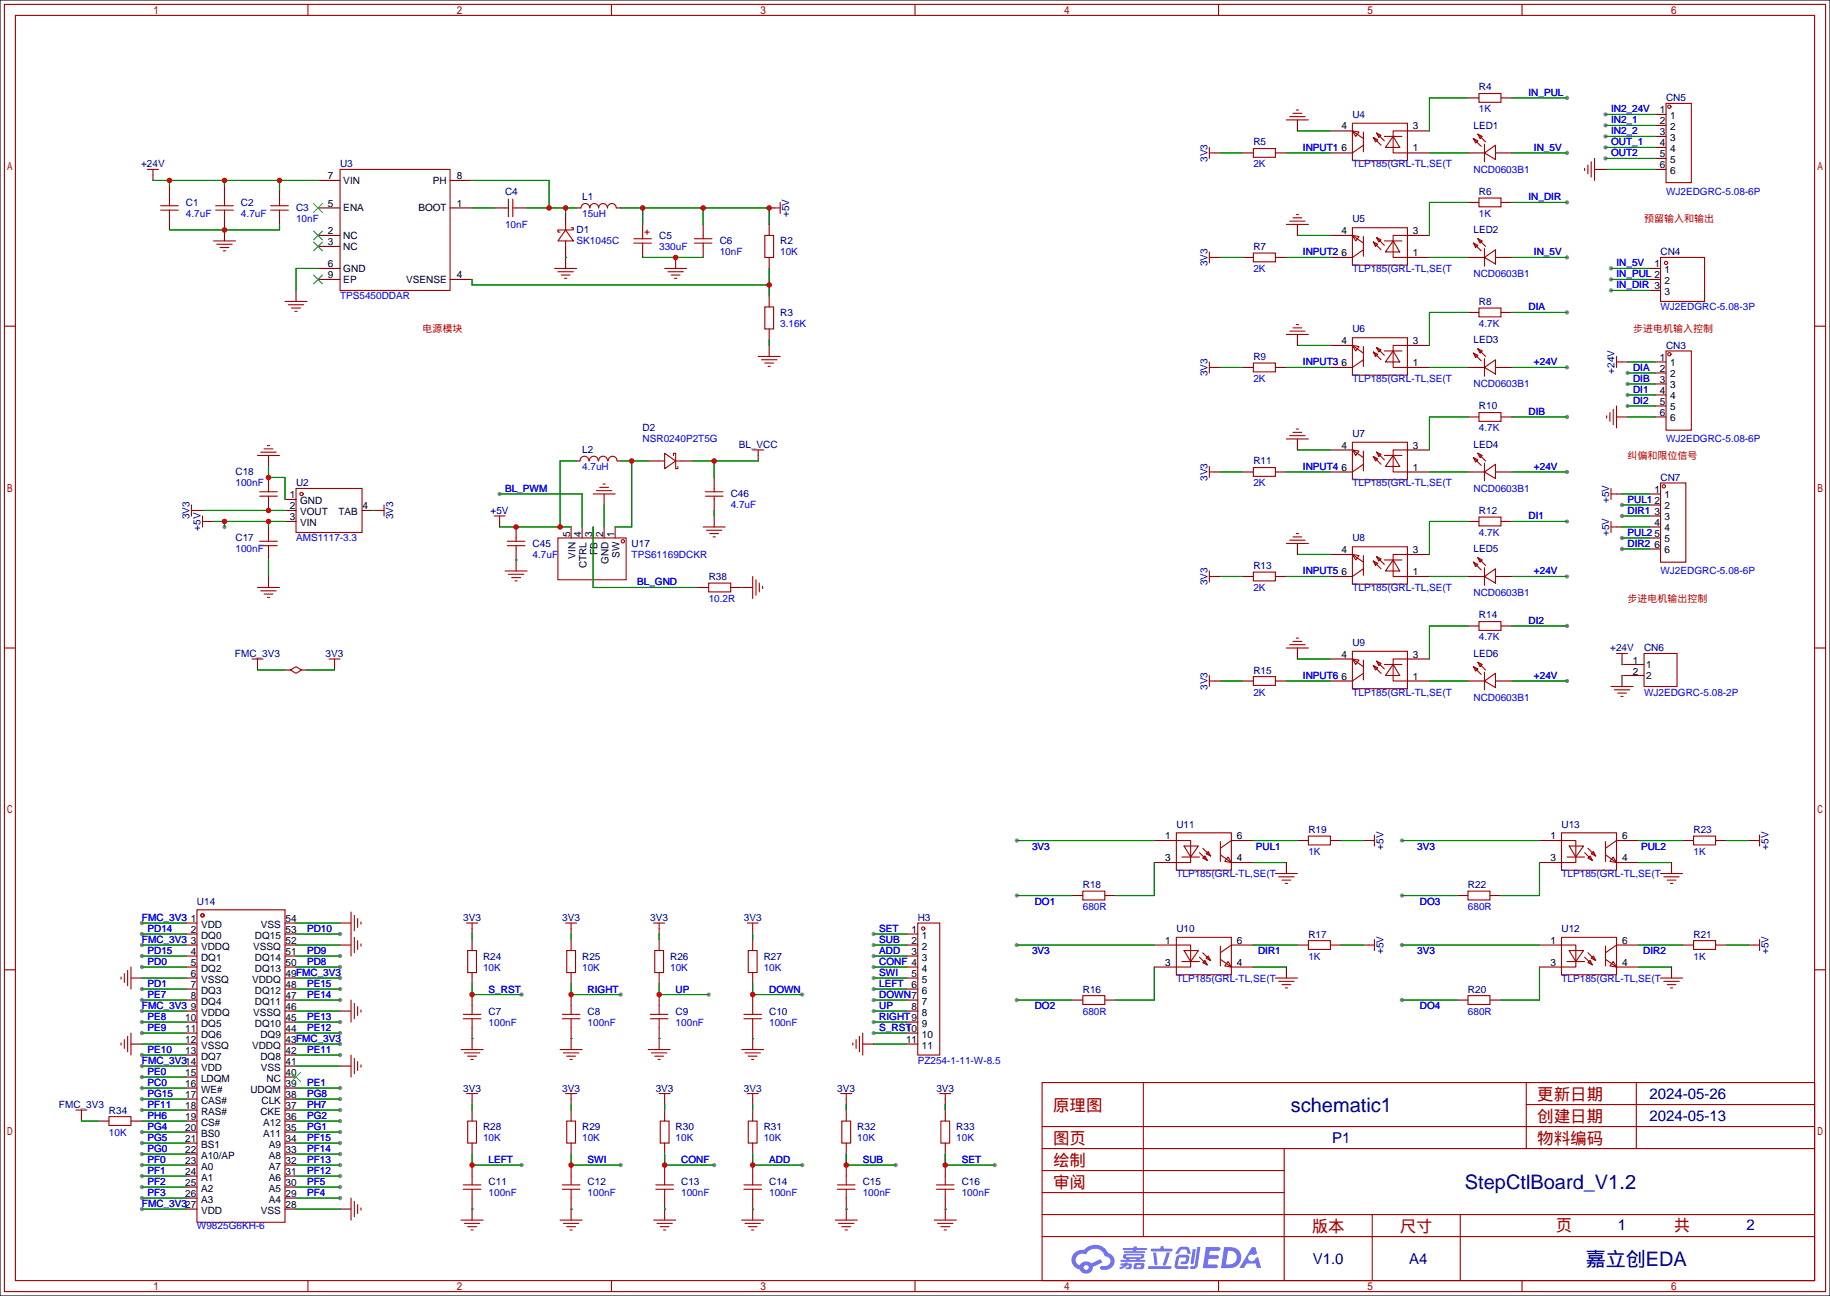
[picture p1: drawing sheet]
<svg xmlns="http://www.w3.org/2000/svg" width="422mm" height="299mm" viewBox="0 0 422 299" stroke-linecap="round" stroke-linejoin="round" font-family="sans-serif">
<defs><g id="words">
<g font-size="4.6" fill="#000080">
<text x="297.9" y="256.6">schematic1</text>
<text x="338.1" y="274.4">StepCtlBoard_V1.2</text>
<text x="366" y="292.2">嘉立创EDA</text>
</g>
<g font-size="3.8" fill="#a00000">
<text x="243.1" y="256.5">原理图</text>
<text x="354.8" y="254">更新日期</text>
<text x="354.8" y="259.1">创建日期</text>
<text x="243.1" y="269.2">绘制</text>
<text x="243.1" y="264.2">图页</text>
<text x="354.8" y="264.2">物料编码</text>
<text x="243.1" y="274.3">审阅</text>
<text x="302.8" y="284.5">版本</text>
<text x="323.1" y="284.5">尺寸</text>
<text x="359.2" y="284.2">页</text>
<text x="386.3" y="284.2">共</text>
</g>
<g font-size="3.5" fill="#000080">
<text x="380.7" y="253.7">2024-05-26</text>
<text x="307.5" y="263.8">P1</text>
<text x="380.7" y="258.8">2024-05-13</text>
<text x="373.4" y="283.9">1</text>
<text x="403.2" y="283.9">2</text>
<text x="303" y="291.8">V1.0</text>
<text x="325.3" y="291.8">A4</text>
</g>
<g font-size="2.3" fill="#000080">
<text x="341.4" y="20.9">R4</text>
<text x="384.6" y="23.4">CN5</text>
<text x="312.2" y="27.2">U4</text>
<text x="340.1" y="29.8">LED1</text>
<text x="289.3" y="33.6">R5</text>
<text x="32.6" y="38.7">+24V</text>
<text x="78.5" y="38.7">U3</text>
<text x="278.7" y="37.4" transform="rotate(-90 278.7 37.4)">3V3</text>
<text x="42.9" y="47.5">C1</text>
<text x="55.6" y="47.5">C2</text>
<text x="116.6" y="45">C4</text>
<text x="134.4" y="46.3">L1</text>
<text x="341.4" y="45">R6</text>
<text x="68.3" y="48.8">C3</text>
<text x="133.1" y="53.9">D1</text>
<text x="182.2" y="50.1" transform="rotate(-90 182.2 50.1)">+5V</text>
<text x="312.2" y="51.4">U5</text>
<text x="340.1" y="53.9">LED2</text>
<text x="152.1" y="55.2">C5</text>
<text x="166.1" y="56.4">C6</text>
<text x="180.1" y="56.4">R2</text>
<text x="289.3" y="57.7">R7</text>
<text x="383.3" y="59">CN4</text>
<text x="278.7" y="61.5" transform="rotate(-90 278.7 61.5)">3V3</text>
<text x="341.4" y="70.4">R8</text>
<text x="180.1" y="72.9">R3</text>
<text x="312.2" y="76.8">U6</text>
<text x="289.3" y="83.1">R9</text>
<text x="340.1" y="79.3">LED3</text>
<text x="384.6" y="80.6">CN3</text>
<text x="278.7" y="86.9" transform="rotate(-90 278.7 86.9)">3V3</text>
<text x="372.7" y="86.3" transform="rotate(-90 372.7 86.3)">+24V</text>
<text x="341.4" y="94.5">R10</text>
<text x="148.3" y="99.6">D2</text>
<text x="312.2" y="100.9">U7</text>
<text x="134.4" y="104.7">L2</text>
<text x="170.5" y="103.4">BL_VCC</text>
<text x="289.3" y="107.2">R11</text>
<text x="340.1" y="103.4">LED4</text>
<text x="54.4" y="109.8">C18</text>
<text x="68.3" y="112.3">U2</text>
<text x="278.7" y="111" transform="rotate(-90 278.7 111)">3V3</text>
<text x="383.3" y="111">CN7</text>
<text x="43.7" y="119.9" transform="rotate(-90 43.7 119.9)">3V3</text>
<text x="90.7" y="119.9" transform="rotate(-90 90.7 119.9)">3V3</text>
<text x="113.2" y="118.7">+5V</text>
<text x="168.7" y="114.9">C46</text>
<text x="341.4" y="118.7">R12</text>
<text x="371.4" y="116.1" transform="rotate(-90 371.4 116.1)">+5V</text>
<text x="46.3" y="122.5" transform="rotate(-90 46.3 122.5)">+5V</text>
<text x="54.4" y="125">C17</text>
<text x="312.2" y="125">U8</text>
<text x="371.4" y="123.8" transform="rotate(-90 371.4 123.8)">+5V</text>
<text x="122.9" y="126.3">C45</text>
<text x="145.8" y="126.3">U17</text>
<text x="289.3" y="131.4">R13</text>
<text x="340.1" y="127.6">LED5</text>
<text x="163.6" y="133.9">R38</text>
<text x="278.7" y="135.1" transform="rotate(-90 278.7 135.1)">3V3</text>
<text x="341.4" y="142.8">R14</text>
<text x="312.2" y="149.1">U9</text>
<text x="54.2" y="151.7">FMC_3V3</text>
<text x="75.2" y="151.7">3V3</text>
<text x="289.3" y="155.5">R15</text>
<text x="340.1" y="151.7">LED6</text>
<text x="371.7" y="150.4">+24V</text>
<text x="379.5" y="150.4">CN6</text>
<text x="278.7" y="159.3" transform="rotate(-90 278.7 159.3)">3V3</text>
<text x="271.5" y="191.1">U11</text>
<text x="360.4" y="191.1">U13</text>
<text x="302" y="192.3">R19</text>
<text x="319.3" y="196.1" transform="rotate(-90 319.3 196.1)">+5V</text>
<text x="390.9" y="192.3">R23</text>
<text x="408.2" y="196.1" transform="rotate(-90 408.2 196.1)">+5V</text>
<text x="45.5" y="208.8">U14</text>
<text x="249.9" y="205">R18</text>
<text x="338.8" y="205">R22</text>
<text x="106.9" y="212.6">3V3</text>
<text x="129.8" y="212.6">3V3</text>
<text x="150.1" y="212.6">3V3</text>
<text x="171.7" y="212.6">3V3</text>
<text x="211.8" y="212.6">H3</text>
<text x="271.5" y="215.2">U10</text>
<text x="360.4" y="215.2">U12</text>
<text x="111.5" y="221.5">R24</text>
<text x="134.4" y="221.5">R25</text>
<text x="154.7" y="221.5">R26</text>
<text x="176.3" y="221.5">R27</text>
<text x="302" y="216.5">R17</text>
<text x="319.3" y="220.3" transform="rotate(-90 319.3 220.3)">+5V</text>
<text x="390.9" y="216.5">R21</text>
<text x="408.2" y="220.3" transform="rotate(-90 408.2 220.3)">+5V</text>
<text x="249.9" y="229.2">R16</text>
<text x="338.8" y="229.2">R20</text>
<text x="112.8" y="234.2">C7</text>
<text x="135.6" y="234.2">C8</text>
<text x="156" y="234.2">C9</text>
<text x="177.5" y="234.2">C10</text>
<text x="13.6" y="255.8">FMC_3V3</text>
<text x="25.1" y="257.1">R34</text>
<text x="106.9" y="252">3V3</text>
<text x="129.8" y="252">3V3</text>
<text x="151.4" y="252">3V3</text>
<text x="171.7" y="252">3V3</text>
<text x="193.3" y="252">3V3</text>
<text x="216.1" y="252">3V3</text>
<text x="111.5" y="260.9">R28</text>
<text x="134.4" y="260.9">R29</text>
<text x="156" y="260.9">R30</text>
<text x="176.3" y="260.9">R31</text>
<text x="197.9" y="260.9">R32</text>
<text x="220.7" y="260.9">R33</text>
<text x="112.8" y="273.6">C11</text>
<text x="135.6" y="273.6">C12</text>
<text x="157.2" y="273.6">C13</text>
<text x="177.5" y="273.6">C14</text>
<text x="199.1" y="273.6">C15</text>
<text x="222" y="273.6">C16</text>
</g>
<g font-size="2.3" fill="#00f">
<text x="352.8" y="22.1">IN_PUL</text>
<text x="341.4" y="26">1K</text>
<text x="371.9" y="26">IN2_24V</text>
<text x="371.9" y="28.5">IN2_1</text>
<text x="300.7" y="34.8">INPUT1</text>
<text x="354.1" y="34.8">IN_5V</text>
<text x="371.9" y="31">IN2_2</text>
<text x="371.9" y="33.6">OUT_1</text>
<text x="289.3" y="38.7">2K</text>
<text x="312.2" y="38.7">TLP185(GRL-TL,SE(T</text>
<text x="340.1" y="39.9">NCD0603B1</text>
<text x="371.9" y="36.1">OUT2</text>
<text x="352.8" y="46.3">IN_DIR</text>
<text x="384.6" y="45">WJ2EDGRC-5.08-6P</text>
<text x="42.9" y="50.1">4.7uF</text>
<text x="55.6" y="50.1">4.7uF</text>
<text x="68.3" y="51.4">10nF</text>
<text x="116.6" y="52.6">10nF</text>
<text x="134.4" y="50.1">15uH</text>
<text x="341.4" y="50.1">1K</text>
<text x="133.1" y="56.4">SK1045C</text>
<text x="152.1" y="57.7">330uF</text>
<text x="166.1" y="59">10nF</text>
<text x="180.1" y="59">10K</text>
<text x="300.7" y="59">INPUT2</text>
<text x="354.1" y="59">IN_5V</text>
<text x="289.3" y="62.8">2K</text>
<text x="312.2" y="62.8">TLP185(GRL-TL,SE(T</text>
<text x="340.1" y="64.1">NCD0603B1</text>
<text x="373.1" y="61.5">IN_5V</text>
<text x="373.1" y="64.1">IN_PUL 2</text>
<text x="78.5" y="69.1">TPS5450DDAR</text>
<text x="352.8" y="71.7">DIA</text>
<text x="373.1" y="66.6">IN_DIR 3</text>
<text x="383.3" y="71.7">WJ2EDGRC-5.08-3P</text>
<text x="180.1" y="75.5">3.16K</text>
<text x="341.4" y="75.5">4.7K</text>
<text x="289.3" y="88.2">2K</text>
<text x="300.7" y="84.4">INPUT3</text>
<text x="312.2" y="88.2">TLP185(GRL-TL,SE(T</text>
<text x="340.1" y="89.5">NCD0603B1</text>
<text x="354.1" y="84.4">+24V</text>
<text x="376.9" y="85.6">DIA</text>
<text x="376.9" y="88.2">DIB</text>
<text x="352.8" y="95.8">DIB</text>
<text x="376.9" y="90.7">DI1</text>
<text x="376.9" y="93.3">DI2</text>
<text x="341.4" y="99.6">4.7K</text>
<text x="148.3" y="102.2">NSR0240P2T5G</text>
<text x="384.6" y="102.2">WJ2EDGRC-5.08-6P</text>
<text x="54.4" y="112.3">100nF</text>
<text x="116.6" y="113.6">BL_PWM</text>
<text x="134.4" y="108.5">4.7uH</text>
<text x="289.3" y="112.3">2K</text>
<text x="300.7" y="108.5">INPUT4</text>
<text x="312.2" y="112.3">TLP185(GRL-TL,SE(T</text>
<text x="340.1" y="113.6">NCD0603B1</text>
<text x="354.1" y="108.5">+24V</text>
<text x="168.7" y="117.4">4.7uF</text>
<text x="352.8" y="119.9">DI1</text>
<text x="375.7" y="116.1">PUL1</text>
<text x="375.7" y="118.7">DIR1</text>
<text x="68.3" y="125">AMS1117-3.3</text>
<text x="341.4" y="123.7">4.7K</text>
<text x="375.7" y="123.7">PUL2</text>
<text x="54.4" y="127.6">100nF</text>
<text x="122.9" y="128.8">4.7uF</text>
<text x="145.8" y="128.8">TPS61169DCKR</text>
<text x="375.7" y="126.3">DIR2</text>
<text x="147.1" y="135.2">BL_GND</text>
<text x="289.3" y="136.4">2K</text>
<text x="300.7" y="132.6">INPUT5</text>
<text x="312.2" y="136.4">TLP185(GRL-TL,SE(T</text>
<text x="340.1" y="137.7">NCD0603B1</text>
<text x="354.1" y="132.6">+24V</text>
<text x="383.3" y="132.6">WJ2EDGRC-5.08-6P</text>
<text x="163.6" y="139">10.2R</text>
<text x="341.4" y="147.9">4.7K</text>
<text x="352.8" y="144.1">DI2</text>
<text x="289.3" y="160.6">2K</text>
<text x="300.7" y="156.8">INPUT6</text>
<text x="312.2" y="160.6">TLP185(GRL-TL,SE(T</text>
<text x="340.1" y="161.8">NCD0603B1</text>
<text x="354.1" y="156.8">+24V</text>
<text x="379.5" y="160.6">WJ2EDGRC-5.08-2P</text>
<text x="238.2" y="196.1">3V3</text>
<text x="289.9" y="196.1">PUL1</text>
<text x="302" y="197.4">1K</text>
<text x="327.1" y="196.1">3V3</text>
<text x="378.8" y="196.1">PUL2</text>
<text x="390.9" y="197.4">1K</text>
<text x="271.5" y="202.5">TLP185(GRL-TL,SE(T</text>
<text x="360.4" y="202.5">TLP185(GRL-TL,SE(T</text>
<text x="238.8" y="208.8">DO1</text>
<text x="327.7" y="208.8">DO3</text>
<text x="32.8" y="212.6">FMC_3V3</text>
<text x="34" y="215.2">PD14</text>
<text x="70.9" y="215.2">PD10</text>
<text x="202.9" y="215.2">SET</text>
<text x="249.9" y="210.1">680R</text>
<text x="338.8" y="210.1">680R</text>
<text x="32.8" y="217.7">FMC_3V3</text>
<text x="34" y="220.3">PD15</text>
<text x="70.9" y="220.3">PD9</text>
<text x="202.9" y="217.7">SUB</text>
<text x="202.9" y="220.3">ADD</text>
<text x="238.2" y="220.3">3V3</text>
<text x="290.4" y="220.3">DIR1</text>
<text x="302" y="221.5">1K</text>
<text x="327.1" y="220.3">3V3</text>
<text x="379.3" y="220.3">DIR2</text>
<text x="390.9" y="221.5">1K</text>
<text x="34" y="222.8">PD0</text>
<text x="34" y="227.9">PD1</text>
<text x="70.9" y="222.8">PD8</text>
<text x="70.9" y="227.9">PE15</text>
<text x="111.5" y="224.1">10K</text>
<text x="134.4" y="224.1">10K</text>
<text x="154.7" y="224.1">10K</text>
<text x="176.3" y="224.1">10K</text>
<text x="202.9" y="222.8">CONF 4</text>
<text x="202.9" y="225.3">SWI</text>
<text x="202.9" y="227.9">LEFT</text>
<text x="271.5" y="226.6">TLP185(GRL-TL,SE(T</text>
<text x="360.4" y="226.6">TLP185(GRL-TL,SE(T</text>
<text x="32.8" y="233">FMC_3V3</text>
<text x="34" y="230.4">PE7</text>
<text x="70.9" y="230.4">PE14</text>
<text x="112.8" y="229.2">S_RST</text>
<text x="135.6" y="229.2">RIGHT</text>
<text x="156" y="229.2">UP</text>
<text x="177.5" y="229.2">DOWN</text>
<text x="202.9" y="230.4">DOWN7</text>
<text x="202.9" y="233">UP</text>
<text x="238.8" y="233">DO2</text>
<text x="327.7" y="233">DO4</text>
<text x="34" y="235.5">PE8</text>
<text x="34" y="238">PE9</text>
<text x="70.9" y="235.5">PE13</text>
<text x="70.9" y="238">PE12</text>
<text x="112.8" y="236.8">100nF</text>
<text x="135.6" y="236.8">100nF</text>
<text x="156" y="236.8">100nF</text>
<text x="177.5" y="236.8">100nF</text>
<text x="202.9" y="235.5">RIGHT9</text>
<text x="202.9" y="238">S_RST</text>
<text x="249.9" y="234.2">680R</text>
<text x="338.8" y="234.2">680R</text>
<text x="32.8" y="245.7">FMC_3V314</text>
<text x="34" y="243.1">PE10</text>
<text x="70.9" y="243.1">PE11</text>
<text x="211.8" y="245.7">PZ254-1-11-W-8.5</text>
<text x="34" y="248.2">PE0</text>
<text x="34" y="250.7">PC0</text>
<text x="70.9" y="250.7">PE1</text>
<text x="34" y="253.3">PG15</text>
<text x="34" y="255.8">PF11</text>
<text x="70.9" y="255.8">PH7</text>
<text x="70.9" y="253.3">PG8</text>
<text x="25.1" y="262.2">10K</text>
<text x="34" y="258.4">PH6</text>
<text x="34" y="260.9">PG4</text>
<text x="34" y="263.4">PG5</text>
<text x="70.9" y="263.4">PF15</text>
<text x="70.9" y="260.9">PG1</text>
<text x="70.9" y="258.4">PG2</text>
<text x="111.5" y="263.4">10K</text>
<text x="134.4" y="263.4">10K</text>
<text x="156" y="263.4">10K</text>
<text x="176.3" y="263.4">10K</text>
<text x="197.9" y="263.4">10K</text>
<text x="220.7" y="263.4">10K</text>
<text x="34" y="266">PG0</text>
<text x="34" y="268.5">PF0</text>
<text x="70.9" y="266">PF14</text>
<text x="70.9" y="268.5">PF13</text>
<text x="112.8" y="268.5">LEFT</text>
<text x="135.6" y="268.5">SWI</text>
<text x="157.2" y="268.5">CONF</text>
<text x="177.5" y="268.5">ADD</text>
<text x="199.1" y="268.5">SUB</text>
<text x="222" y="268.5">SET</text>
<text x="34" y="271.1">PF1</text>
<text x="34" y="273.6">PF2</text>
<text x="70.9" y="273.6">PF5</text>
<text x="70.9" y="271.1">PF12</text>
<text x="32.8" y="278.7">FMC_3V327</text>
<text x="34" y="276.1">PF3</text>
<text x="70.9" y="276.1">PF4</text>
<text x="112.8" y="276.1">100nF</text>
<text x="135.6" y="276.1">100nF</text>
<text x="157.2" y="276.1">100nF</text>
<text x="177.5" y="276.1">100nF</text>
<text x="199.1" y="276.1">100nF</text>
<text x="222" y="276.1">100nF</text>
<text x="45.5" y="283.8">W9825G6KH-6</text>
</g>
<g font-size="2.3">
<text x="309.6" y="29.9">4</text>
<text x="326.1" y="29.9">3</text>
<text x="383.1" y="26.2">1</text>
<text x="383.1" y="28.7">2</text>
<text x="385.5" y="27.5">1</text>
<text x="385.5" y="30">2</text>
<text x="309.6" y="35">6</text>
<text x="326.1" y="35">1</text>
<text x="383.1" y="31.3">3</text>
<text x="383.1" y="33.8">4</text>
<text x="385.5" y="32.5">3</text>
<text x="385.5" y="35.1">4</text>
<text x="75.7" y="41.4">7</text>
<text x="105.4" y="41.4">8</text>
<text x="383.1" y="36.3">5</text>
<text x="383.1" y="38.9">6</text>
<text x="385.5" y="37.6">5</text>
<text x="385.5" y="40.2">6</text>
<text x="75.7" y="47.8">5</text>
<text x="79.2" y="42.4">VIN</text>
<text x="99.9" y="42.4">PH</text>
<text x="105.4" y="47.8">1</text>
<text x="79.2" y="48.8">ENA</text>
<text x="96.6" y="48.8">BOOT</text>
<text x="75.7" y="54.1">2</text>
<text x="75.7" y="56.7">3</text>
<text x="79.2" y="55.1">NC</text>
<text x="79.2" y="57.7">NC</text>
<text x="309.6" y="59.1">6</text>
<text x="309.6" y="54">4</text>
<text x="326.1" y="54">3</text>
<text x="326.1" y="59.1">1</text>
<text x="75.7" y="61.7">6</text>
<text x="75.7" y="64.3">9</text>
<text x="79.2" y="62.8">GND</text>
<text x="79.2" y="65.3">EP</text>
<text x="93.8" y="65.3">VSENSE</text>
<text x="105.4" y="64.3">4</text>
<text x="381.9" y="61.7">1</text>
<text x="384.2" y="63">1</text>
<text x="384.2" y="65.6">2</text>
<text x="384.2" y="68.1">3</text>
<text x="309.6" y="79.4">4</text>
<text x="326.1" y="79.4">3</text>
<text x="383.1" y="83.3">1</text>
<text x="309.6" y="84.5">6</text>
<text x="326.1" y="84.5">1</text>
<text x="383.1" y="85.9">2</text>
<text x="383.1" y="88.4">3</text>
<text x="385.5" y="84.6">1</text>
<text x="385.5" y="87.1">2</text>
<text x="385.5" y="89.7">3</text>
<text x="383.1" y="91">4</text>
<text x="383.1" y="93.5">5</text>
<text x="385.5" y="92.2">4</text>
<text x="385.5" y="94.8">5</text>
<text x="383.1" y="96">6</text>
<text x="385.5" y="97.3">6</text>
<text x="309.6" y="103.6">4</text>
<text x="326.1" y="103.6">3</text>
<text x="309.6" y="108.6">6</text>
<text x="326.1" y="108.6">1</text>
<text x="381.9" y="113.8">1</text>
<text x="66.9" y="115.1">1</text>
<text x="66.9" y="117.6">2</text>
<text x="69.3" y="116.4">GND</text>
<text x="69.3" y="118.9">VOUT</text>
<text x="78.1" y="118.9">TAB</text>
<text x="83.7" y="117.6">4</text>
<text x="381.9" y="116.4">2</text>
<text x="381.9" y="118.9">3</text>
<text x="384.2" y="115.1">1</text>
<text x="384.2" y="117.6">2</text>
<text x="66.9" y="120.2">3</text>
<text x="69.3" y="121.4">VIN</text>
<text x="131.6" y="124.1" transform="rotate(-90 131.6 124.1)">5</text>
<text x="134.1" y="124.1" transform="rotate(-90 134.1 124.1)">4</text>
<text x="136.7" y="124.1" transform="rotate(-90 136.7 124.1)">3</text>
<text x="139.2" y="124.1" transform="rotate(-90 139.2 124.1)">2</text>
<text x="141.8" y="124.1" transform="rotate(-90 141.8 124.1)">1</text>
<text x="381.9" y="121.4">4</text>
<text x="381.9" y="124">5</text>
<text x="384.2" y="120.2">3</text>
<text x="384.2" y="122.7">4</text>
<text x="384.2" y="125.2">5</text>
<text x="132.9" y="129" transform="rotate(-90 132.9 129)">VIN</text>
<text x="135.4" y="131.2" transform="rotate(-90 135.4 131.2)">CTRL</text>
<text x="137.9" y="128.1" transform="rotate(-90 137.9 128.1)">FB</text>
<text x="140.5" y="130.3" transform="rotate(-90 140.5 130.3)">GND</text>
<text x="143" y="128.9" transform="rotate(-90 143 128.9)">SW</text>
<text x="309.6" y="127.7">4</text>
<text x="326.1" y="127.7">3</text>
<text x="381.9" y="126.5">6</text>
<text x="384.2" y="127.8">6</text>
<text x="309.6" y="132.8">6</text>
<text x="326.1" y="132.8">1</text>
<text x="309.6" y="151.8">4</text>
<text x="326.1" y="151.8">3</text>
<text x="376.9" y="153.2">1</text>
<text x="376.9" y="155.7">2</text>
<text x="380" y="154.2">1</text>
<text x="309.6" y="156.9">6</text>
<text x="326.1" y="156.9">1</text>
<text x="380" y="156.7">2</text>
<text x="269" y="193.7">1</text>
<text x="285.5" y="193.7">6</text>
<text x="357.9" y="193.7">1</text>
<text x="374.4" y="193.7">6</text>
<text x="269" y="198.8">3</text>
<text x="285.5" y="198.8">4</text>
<text x="357.9" y="198.8">3</text>
<text x="374.4" y="198.8">4</text>
<text x="44.1" y="212.9">1</text>
<text x="44.1" y="215.4">2</text>
<text x="46.4" y="214.1">VDD</text>
<text x="60.2" y="214.1">VSS</text>
<text x="65.9" y="215.4">53</text>
<text x="65.9" y="212.9">54</text>
<text x="210.4" y="215.4">1</text>
<text x="44.1" y="218">3</text>
<text x="44.1" y="220.5">4</text>
<text x="46.4" y="216.7">DQ0</text>
<text x="46.4" y="219.2">VDDQ</text>
<text x="46.4" y="221.8">DQ1</text>
<text x="58.4" y="219.2">VSSQ</text>
<text x="58.8" y="221.8">DQ14</text>
<text x="58.8" y="216.7">DQ15</text>
<text x="65.9" y="220.5">51</text>
<text x="65.9" y="218">52</text>
<text x="210.4" y="218">2</text>
<text x="210.4" y="220.5">3</text>
<text x="212.8" y="216.7">1</text>
<text x="212.8" y="219.2">2</text>
<text x="212.8" y="221.8">3</text>
<text x="269" y="217.9">1</text>
<text x="285.5" y="217.9">6</text>
<text x="357.9" y="217.9">1</text>
<text x="374.4" y="217.9">6</text>
<text x="44.1" y="223">5</text>
<text x="44.1" y="225.6">6</text>
<text x="46.4" y="224.3">DQ2</text>
<text x="46.4" y="226.8">VSSQ</text>
<text x="58.2" y="226.8">VDDQ</text>
<text x="58.8" y="224.3">DQ13</text>
<text x="65.9" y="225.6">49FMC_3V3</text>
<text x="65.9" y="223">50</text>
<text x="210.4" y="225.6">5</text>
<text x="212.8" y="224.3">4</text>
<text x="212.8" y="226.8">5</text>
<text x="269" y="222.9">3</text>
<text x="285.5" y="222.9">4</text>
<text x="357.9" y="222.9">3</text>
<text x="374.4" y="222.9">4</text>
<text x="44.1" y="228.1">7</text>
<text x="44.1" y="230.7">8</text>
<text x="44.1" y="233.2">9</text>
<text x="46.4" y="229.4">DQ3</text>
<text x="46.4" y="231.9">DQ4</text>
<text x="58.8" y="231.9">DQ11</text>
<text x="58.8" y="229.4">DQ12</text>
<text x="65.9" y="233.2">46</text>
<text x="65.9" y="230.7">47</text>
<text x="65.9" y="228.1">48</text>
<text x="210.4" y="228.1">6</text>
<text x="210.4" y="233.2">8</text>
<text x="212.8" y="229.4">6</text>
<text x="212.8" y="231.9">7</text>
<text x="42.8" y="235.7">10</text>
<text x="42.8" y="238.3">11</text>
<text x="46.4" y="234.5">VDDQ</text>
<text x="46.4" y="237">DQ5</text>
<text x="46.4" y="239.5">DQ6</text>
<text x="58.4" y="234.5">VSSQ</text>
<text x="58.8" y="237">DQ10</text>
<text x="60.1" y="239.5">DQ9</text>
<text x="65.9" y="238.3">44</text>
<text x="65.9" y="235.7">45</text>
<text x="209.1" y="238.3">10</text>
<text x="212.8" y="234.5">8</text>
<text x="212.8" y="237">9</text>
<text x="212.8" y="239.5">10</text>
<text x="42.8" y="240.8">12</text>
<text x="42.8" y="243.4">13</text>
<text x="46.4" y="242.1">VSSQ</text>
<text x="46.4" y="244.6">DQ7</text>
<text x="58.2" y="242.1">VDDQ</text>
<text x="60.1" y="244.6">DQ8</text>
<text x="65.9" y="245.9">41</text>
<text x="65.9" y="243.4">42</text>
<text x="65.9" y="240.8">43FMC_3V3</text>
<text x="209.1" y="240.8">11</text>
<text x="212.8" y="242.1">11</text>
<text x="42.8" y="248.4">15</text>
<text x="42.8" y="251">16</text>
<text x="46.4" y="247.2">VDD</text>
<text x="46.4" y="249.7">LDQM</text>
<text x="60.2" y="247.2">VSS</text>
<text x="61.5" y="249.7">NC</text>
<text x="65.9" y="251">39</text>
<text x="65.9" y="248.4">40</text>
<text x="42.8" y="253.5">17</text>
<text x="42.8" y="256.1">18</text>
<text x="46.4" y="252.2">WE#</text>
<text x="46.4" y="254.8">CAS#</text>
<text x="46.4" y="257.3">RAS#</text>
<text x="57.8" y="252.2">UDQM</text>
<text x="60.1" y="257.3">CKE</text>
<text x="60.4" y="254.8">CLK</text>
<text x="65.9" y="256.1">37</text>
<text x="65.9" y="253.5">38</text>
<text x="42.8" y="258.6">19</text>
<text x="42.8" y="261.1">20</text>
<text x="42.8" y="263.7">21</text>
<text x="46.4" y="259.9">CS#</text>
<text x="46.4" y="262.4">BS0</text>
<text x="60.7" y="262.4">A11</text>
<text x="60.7" y="259.9">A12</text>
<text x="65.9" y="263.7">34</text>
<text x="65.9" y="261.1">35</text>
<text x="65.9" y="258.6">36</text>
<text x="42.8" y="266.2">22</text>
<text x="42.8" y="268.8">23</text>
<text x="46.4" y="264.9">BS1</text>
<text x="46.4" y="267.5">A10/AP</text>
<text x="62" y="267.5">A8</text>
<text x="62" y="264.9">A9</text>
<text x="65.9" y="268.8">32</text>
<text x="65.9" y="266.2">33</text>
<text x="42.8" y="271.3">24</text>
<text x="42.8" y="273.8">25</text>
<text x="46.4" y="270">A0</text>
<text x="46.4" y="272.6">A1</text>
<text x="46.4" y="275.1">A2</text>
<text x="62" y="275.1">A5</text>
<text x="62" y="272.6">A6</text>
<text x="62" y="270">A7</text>
<text x="65.9" y="273.8">30</text>
<text x="65.9" y="271.3">31</text>
<text x="42.8" y="276.4">26</text>
<text x="46.4" y="277.6">A3</text>
<text x="46.4" y="280.2">VDD</text>
<text x="60.2" y="280.2">VSS</text>
<text x="62" y="277.6">A4</text>
<text x="65.9" y="278.9">28</text>
<text x="65.9" y="276.4">29</text>
</g>
<g font-size="2.3" fill="#f00">
<text x="379.5" y="51.4">预留输入和输出</text>
<text x="97.5" y="76.8">电源模块</text>
<text x="376.9" y="76.8">步进电机输入控制</text>
<text x="375.7" y="106">纠偏和限位信号</text>
<text x="375.7" y="139">步进电机输出控制</text>
</g>
</g></defs>
<path d="M0 0h422.4v299.2h-422.4z" fill="#fff" stroke="#000" stroke-width=".25"/>
<g fill="#999">
<circle cx="374.4" cy="116.6" r=".51"/>
<circle cx="374.4" cy="119.1" r=".51"/>
<circle cx="374.4" cy="124.2" r=".51"/>
<circle cx="374.4" cy="126.7" r=".51"/>
<circle cx="375.7" cy="86.1" r=".51"/>
<circle cx="375.7" cy="88.6" r=".51"/>
<circle cx="375.7" cy="91.2" r=".51"/>
<circle cx="375.7" cy="93.7" r=".51"/>
<circle cx="371.9" cy="62" r=".51"/>
<circle cx="371.9" cy="64.5" r=".51"/>
<circle cx="371.9" cy="67.1" r=".51"/>
<circle cx="370.6" cy="26.4" r=".51"/>
<circle cx="370.6" cy="29" r=".51"/>
<circle cx="370.6" cy="31.5" r=".51"/>
<circle cx="370.6" cy="34" r=".51"/>
<circle cx="370.6" cy="36.6" r=".51"/>
<circle cx="361.7" cy="35.3" r=".51"/>
<circle cx="361.7" cy="22.6" r=".51"/>
<circle cx="361.7" cy="59.4" r=".51"/>
<circle cx="361.7" cy="46.7" r=".51"/>
<circle cx="361.7" cy="84.8" r=".51"/>
<circle cx="361.7" cy="72.1" r=".51"/>
<circle cx="361.7" cy="109" r=".51"/>
<circle cx="361.7" cy="96.3" r=".51"/>
<circle cx="361.7" cy="133.1" r=".51"/>
<circle cx="361.7" cy="120.4" r=".51"/>
<circle cx="361.7" cy="157.2" r=".51"/>
<circle cx="361.7" cy="144.5" r=".51"/>
<circle cx="234.7" cy="218.2" r=".51"/>
<circle cx="234.7" cy="230.9" r=".51"/>
<circle cx="234.7" cy="194.1" r=".51"/>
<circle cx="234.7" cy="206.8" r=".51"/>
<circle cx="323.6" cy="218.2" r=".51"/>
<circle cx="323.6" cy="230.9" r=".51"/>
<circle cx="323.6" cy="194.1" r=".51"/>
<circle cx="323.6" cy="206.8" r=".51"/>
<circle cx="143.3" cy="229.6" r=".51"/>
<circle cx="163.6" cy="229.6" r=".51"/>
<circle cx="185.2" cy="229.6" r=".51"/>
<circle cx="120.4" cy="269" r=".51"/>
<circle cx="143.3" cy="269" r=".51"/>
<circle cx="164.8" cy="269" r=".51"/>
<circle cx="206.8" cy="269" r=".51"/>
<circle cx="229.6" cy="269" r=".51"/>
<circle cx="120.4" cy="229.6" r=".51"/>
<circle cx="185.2" cy="269" r=".51"/>
<circle cx="201.7" cy="215.6" r=".51"/>
<circle cx="201.7" cy="218.2" r=".51"/>
<circle cx="201.7" cy="220.7" r=".51"/>
<circle cx="201.7" cy="223.3" r=".51"/>
<circle cx="201.7" cy="225.8" r=".51"/>
<circle cx="201.7" cy="228.3" r=".51"/>
<circle cx="201.7" cy="230.9" r=".51"/>
<circle cx="201.7" cy="233.4" r=".51"/>
<circle cx="201.7" cy="236" r=".51"/>
<circle cx="201.7" cy="238.5" r=".51"/>
<circle cx="51.8" cy="121.7" r=".51"/>
<circle cx="78.5" cy="215.6" r=".51"/>
<circle cx="78.5" cy="220.7" r=".51"/>
<circle cx="78.5" cy="223.3" r=".51"/>
<circle cx="78.5" cy="225.8" r=".51"/>
<circle cx="78.5" cy="228.3" r=".51"/>
<circle cx="78.5" cy="236" r=".51"/>
<circle cx="78.5" cy="241" r=".51"/>
<circle cx="78.5" cy="243.6" r=".51"/>
<circle cx="78.5" cy="230.9" r=".51"/>
<circle cx="78.5" cy="238.5" r=".51"/>
<circle cx="78.5" cy="263.9" r=".51"/>
<circle cx="78.5" cy="266.4" r=".51"/>
<circle cx="78.5" cy="276.6" r=".51"/>
<circle cx="78.5" cy="274.1" r=".51"/>
<circle cx="78.5" cy="271.5" r=".51"/>
<circle cx="78.5" cy="269" r=".51"/>
<circle cx="78.5" cy="261.4" r=".51"/>
<circle cx="78.5" cy="258.8" r=".51"/>
<circle cx="78.5" cy="256.3" r=".51"/>
<circle cx="78.5" cy="253.7" r=".51"/>
<circle cx="78.5" cy="251.2" r=".51"/>
<circle cx="32.8" cy="213.1" r=".51"/>
<circle cx="32.8" cy="215.6" r=".51"/>
<circle cx="32.8" cy="218.2" r=".51"/>
<circle cx="32.8" cy="220.7" r=".51"/>
<circle cx="32.8" cy="223.3" r=".51"/>
<circle cx="32.8" cy="228.3" r=".51"/>
<circle cx="32.8" cy="230.9" r=".51"/>
<circle cx="32.8" cy="233.4" r=".51"/>
<circle cx="32.8" cy="236" r=".51"/>
<circle cx="32.8" cy="238.5" r=".51"/>
<circle cx="32.8" cy="243.6" r=".51"/>
<circle cx="32.8" cy="246.1" r=".51"/>
<circle cx="32.8" cy="248.7" r=".51"/>
<circle cx="32.8" cy="251.2" r=".51"/>
<circle cx="32.8" cy="253.7" r=".51"/>
<circle cx="32.8" cy="256.3" r=".51"/>
<circle cx="32.8" cy="261.4" r=".51"/>
<circle cx="32.8" cy="263.9" r=".51"/>
<circle cx="32.8" cy="266.4" r=".51"/>
<circle cx="32.8" cy="269" r=".51"/>
<circle cx="32.8" cy="271.5" r=".51"/>
<circle cx="32.8" cy="274.1" r=".51"/>
<circle cx="32.8" cy="276.6" r=".51"/>
<circle cx="32.8" cy="279.1" r=".51"/>
<circle cx="115.3" cy="114" r=".51"/>
</g>
<g fill="none" stroke="#a10000" stroke-width=".25">
<path d="M1 1h420.4v297.2h-420.4zM3.6 3.6h415.2v292.1h-415.2zM71.1 1v2.6M141.1 1v2.6M211.2 1v2.6M281.3 1v2.6M351.3 1v2.6M1 75.3h2.6M418.8 75.3h2.6M1 149.6h2.6M418.8 149.6h2.6M1 223.9h2.6"/>
<path d="M418.8 223.9h2.6M240.5 249.9h178.3v45.8h-178.3zM263.9 249.9v35.6M352.3 249.9v15.3M352.3 255h66.5M377.7 249.9v15.3M240.5 270.3h55.9M240.5 265.2h178.3M240.5 275.3h55.9M240.5 260.1h178.3M296.4 265.2v30.5M71.1 295.7v2.5"/>
<path d="M141.1 295.7v2.5M211.2 295.7v2.5M240.5 285.5h178.3M240.5 280.4h178.3M281.3 295.7v2.5M316.7 280.4v15.3M337.1 280.4v15.3M351.3 295.7v2.5"/>
</g>
<g fill="#5487ff">
<path d="M278.4 287.9h2.6a.48 .48 0 0 1 .7 .4 .48 .48 0 0 1-.7 .5h-1.8l-.1 1h1.9a.43 .43 0 0 1 .4 .5 .43 .43 0 0 1-.5 .3h-1.9l-.2 1.3h1.6a.45 .45 0 0 1 .6 .2 .45 .45 0 0 1-.1 .6l-3.3 .1z"/>
<path d="M288.9 288h.9l.4 1.4-.8 .4a.84 .84 0 0 0-1.2 .2 .84 .84 0 0 0 .3 1.2 .84 .84 0 0 0 1.2-.4l.1-.3 .6-.3 .7 2.5h-1l-.3-1h-2l-.6 1h-1.1z"/>
<path d="M275.3 288.4h.7l-.5 3.2a.36 .36 0 0 1-.3 .3 .36 .36 0 0 1-.4-.4z"/>
<path d="M276.4 287.9h.7l-.6 4.3a1.13 1.13 0 0 1-1.8 .6l.2-.4 .7-.1 .2-.2z"/>
<path d="M272.1 288.2l.6-.4h1a.77 .77 0 0 1 .8 .6l.3 .9-.1 .2h-.6l-.2-.9-.3-.1h-.9l-.7 1-.7-.1z"/>
<path d="M271.6 290l.6-.3h1.7a.81 .81 0 0 1 .6 .5 .81 .81 0 0 1-.1 .9 .81 .81 0 0 1-.9 .8h-.7a.32 .32 0 0 1-.3-.4 .32 .32 0 0 1 .4-.3h.7l.2-.9-1.6 .1-.4 1.9h2.2a.32 .32 0 0 1 .3 .4 .32 .32 0 0 1-.4 .3l-2.2-.1-.5-.3-.1-.5z"/>
<path d="M265.1 292.3h5a.33 .33 0 0 1 .3 .4 .33 .33 0 0 1-.4 .3h-4.8l-.2-.2z"/>
<path d="M269.3 289.1h.8l-.7 2a.98 .98 0 0 1-.7 1.1l-.3-.3z"/>
<path d="M266.2 289.2h.7l.3 2.6a.34 .34 0 0 1-.3 .3 .34 .34 0 0 1-.4-.2z"/>
<path d="M265.7 288.3h2.1l.3-.6h.5l-.1 .6h1.8a.32 .32 0 0 1 .4 .3 .32 .32 0 0 1-.4 .3h-4.5l-.2-.1z"/>
<path d="M258.7 291.7h.9l.1-.2h.6v.2h.8l.2 .2-.2 .9-1.3 .2v-.4h.7l.1-.4a.68 .68 0 0 0-1 .4l-1.1 .4-.2-.4 1-.4h-.7z"/>
<path d="M259.2 288.1h2.4l.1-.3h.7v.3h2.1l.3 .3-.3 .2h-2.2v.3h1.8l.2 .2-.2 .2h-4.6v-.4h2v-.3h-2.2l-.2-.1z"/>
<path d="M282.6 287.9l-.8 4.9h1.7a2.5 2.5 0 0 0 3-2.5 2.5 2.5 0 0 0-3.1-2.4zM283.4 288.8a1.65 1.65 0 0 1 2.1 1.6 1.65 1.65 0 0 1-2.2 1.5h-.3z"/>
<path d="M259.4 289.7l-.2 .7 .7 .2 .1 .3h-1.3l.1 .4h5.3l.3-.2-.2-.2h-1.2l.2-.3a.7 .7 0 0 0 .8-.2 .7 .7 0 0 0 0-.9h-4.2zM260 289.9l3.4 .1-.2 .2h-3.2zM260.7 290.6h1.7l-.2 .3h-1.4z"/>
<path d="M261.8 291.8a1.05 1.05 0 0 0 0 1.2 2.91 2.91 0 0 0 2.2-.2 .98 .98 0 0 0 0-1.2h-1.7zM262.4 292.1l.9-.1 .1 .4-.3 .2h-.8z"/>
<path d="M248.1 289.2a2.23 2.23 0 0 0-.7 2.3 2.23 2.23 0 0 0 1.8 1.6 1.58 1.58 0 0 0 1.8 .9 1.58 1.58 0 0 0 1.3-1.5l2.2-1-.5-.8-2.1 1a1.65 1.65 0 0 0-2.7 .5 1.47 1.47 0 0 1-.7-2.1 1.47 1.47 0 0 1 2.2-.4 2.3 2.3 0 0 1 2.3-1.4 2.3 2.3 0 0 1 2 1.8 1.12 1.12 0 0 1 1.3 1 1.12 1.12 0 0 1-1.1 1.2h-.7a.45 .45 0 0 0-.6 .3 .45 .45 0 0 0 .4 .6 2.21 2.21 0 0 0 2.3-.6 2.21 2.21 0 0 0 .5-2.3 2.13 2.13 0 0 0-1.3-1 3.3 3.3 0 0 0-5.6-.7l-1.1 .1zM250.1 292.7a.6 .6 0 0 1 1.2 0 .6 .6 0 0 1-1.2 0z"/>
</g>
<g fill="none" stroke="#870000" stroke-width=".25">
<path d="M280.4 35.3h1.3M286.8 35.3h2.5M294.4 35.3h2.5M299.5 27.7v2.5M307.1 35.3h5.1M307.1 30.2h5.1M324.9 35.3h5M324.9 30.2h5M338.8 35.3h3.8M338.8 22.6h2.6M345.2 35.3h3.8M346.5 22.6h2.5"/>
<path d="M368 39.1h2.6M382 26.4h2.6M382 29h2.6M382 31.5h2.6M382 34h2.6M382 36.6h2.6M382 39.1h2.6M35.3 40.4v1.3M39.1 42.9v2.6M39.1 50.5v2.6M51.8 42.9v2.6M51.8 50.5v5.1"/>
<path d="M64.5 44.2v2.5M64.5 49.3v2.5M73.4 54.4h5.1M73.4 41.7h5.1M73.4 48h5.1M73.4 56.9h5.1M103.9 41.7h5.1M103.9 48h5.1M114 48h2.6M119.1 48h2.6M130.6 49.3v2.5M130.6 56.9v5.1"/>
<path d="M133.1 48h1M142.2 48h1.1M148.3 51.8v2.6M148.3 56.9v2.5M156 59.4v2.6M162.3 51.8v2.6M162.3 56.9v2.5M177.5 48h1.3M177.5 51.8v2.6M177.5 59.4v2.6M280.4 59.4h1.3M286.8 59.4h2.5"/>
<path d="M294.4 59.4h2.5M299.5 51.8v2.6M307.1 59.4h5.1M307.1 54.4h5.1M324.9 59.4h5M324.9 54.4h5M338.8 59.4h3.8M338.8 46.7h2.6M345.2 59.4h3.8M346.5 46.7h2.5M68.3 67.1v2.5M73.4 62h5.1"/>
<path d="M73.4 64.5h5.1M103.9 64.5h5.1M177.5 68.3v2.6M177.5 75.9v2.6M177.5 79.8v2.5M299.5 77.2v2.6M307.1 79.8h5.1M324.9 79.8h5M338.8 72.1h2.6M346.5 72.1h2.5M380.7 62h2.6M380.7 64.5h2.6"/>
<path d="M380.7 67.1h2.6M280.4 84.8h1.3M286.8 84.8h2.5M294.4 84.8h2.5M307.1 84.8h5.1M324.9 84.8h5M338.8 96.3h2.6M338.8 84.8h3.8M345.2 84.8h3.8M346.5 96.3h2.5M373.1 96.3h2.6M374.4 83.6h1.3"/>
<path d="M382 83.6h2.6M382 86.1h2.6M382 88.6h2.6M382 91.2h2.6M382 93.7h2.6M382 96.3h2.6M45.5 117.9h1.2M62 105.2v2.5M62 110.2v2.6M62 115.3v2.6M65.8 115.3h2.5M65.8 117.9h2.5"/>
<path d="M83.6 117.9h3.8M133.1 106.4h.8M139.4 114v2.6M142.5 106.4h.8M149.6 106.4h2.5M157.2 106.4h2.6M164.8 110.2v2.6M164.8 115.3v2.6M164.8 119.1v2.6M175 105.2v1.2M280.4 109h1.3M286.8 109h2.5"/>
<path d="M294.4 109h2.5M299.5 101.3v2.6M307.1 109h5.1M307.1 103.9h5.1M324.9 109h5M324.9 103.9h5M338.8 109h3.8M345.2 109h3.8M373.1 114h1.3M380.7 114h2.6M380.7 116.6h2.6M380.7 119.1h2.6"/>
<path d="M48 120.4h1.3M62 121.7v2.5M62 126.7v2.6M62 133.1v2.5M65.8 120.4h2.5M115.3 120.4v1.3M119.1 121.7v2.5M119.1 126.7v5.1M131.8 121.7v2.5M134.4 121.7v2.5M136.9 121.7v2.5M139.4 121.7v2.5"/>
<path d="M142 121.7v2.5M161 135.6h2.6M168.7 135.6h5M280.4 133.1h1.3M286.8 133.1h2.5M294.4 133.1h2.5M299.5 125.5v2.5M307.1 133.1h5.1M307.1 128h5.1M324.9 133.1h5M324.9 128h5M338.8 133.1h3.8"/>
<path d="M338.8 120.4h2.6M345.2 133.1h3.8M346.5 120.4h2.5M373.1 121.7h1.3M380.7 121.7h2.6M380.7 124.2h2.6M380.7 126.7h2.6M59.4 153.4v1.3M65.8 154.7h1.3M69.6 154.7h1.3M77.2 153.4v1.3M280.4 157.2h1.3"/>
<path d="M286.8 157.2h2.5M294.4 157.2h2.5M299.5 149.6v2.5M307.1 157.2h5.1M307.1 152.1h5.1M324.9 157.2h5M324.9 152.1h5M338.8 157.2h3.8M338.8 144.5h2.6M345.2 157.2h3.8M346.5 144.5h2.5M374.4 152.1v1.3h5.1"/>
<path d="M379.5 156h-5.1v2.5M266.4 194.1h5.1M266.4 199.1h5.1M284.2 194.1h5.1M284.2 199.1h5.1M296.9 199.1v2.6M299.5 194.1h2.5M307.1 194.1h2.5M314.7 194.1h1.3M355.3 194.1h5.1M355.3 199.1h5.1M373.1 194.1h5.1"/>
<path d="M373.1 199.1h5.1M385.8 199.1v2.6M388.4 194.1h2.5M396 194.1h2.5M403.6 194.1h1.3M42.9 218.2h2.6M42.9 215.6h2.6M42.9 213.1h2.6M65.8 218.2h2.5M65.8 215.6h2.5M65.8 213.1h2.5M78.5 218.2h2.5"/>
<path d="M78.5 213.1h2.5M109 214.4v1.2M109 216.9v2.6M131.8 214.4v1.2M131.8 216.9v2.6M152.1 214.4v1.2M152.1 216.9v2.6M173.7 214.4v1.2M173.7 216.9v2.6M209.3 218.2h2.5M209.3 215.6h2.5M247.4 206.8h2.5"/>
<path d="M255 206.8h2.6M266.4 218.2h5.1M284.2 218.2h5.1M299.5 218.2h2.5M307.1 218.2h2.5M314.7 218.2h1.3M336.3 206.8h2.5M343.9 206.8h2.6M355.3 218.2h5.1M373.1 218.2h5.1M388.4 218.2h2.5M396 218.2h2.5"/>
<path d="M403.6 218.2h1.3M30.2 225.8h2.6M42.9 223.3h2.6M42.9 230.9h2.6M42.9 220.7h2.6M42.9 225.8h2.6M42.9 228.3h2.6M42.9 233.4h2.6M42.9 236h2.6M42.9 238.5h2.6M65.8 223.3h2.5M65.8 230.9h2.5"/>
<path d="M65.8 220.7h2.5M65.8 225.8h2.5M65.8 228.3h2.5M65.8 233.4h2.5M65.8 236h2.5M65.8 238.5h2.5M78.5 233.4h2.5M109 224.5v2.6M109 229.6v2.6M109 237.2v5.1M131.8 224.5v2.6M131.8 229.6v2.6"/>
<path d="M131.8 237.2v5.1M152.1 224.5v2.6M152.1 229.6v2.6M152.1 237.2v5.1M173.7 224.5v2.6M173.7 229.6v2.6M173.7 237.2v5.1M209.3 223.3h2.5M209.3 230.9h2.5M209.3 220.7h2.5M209.3 225.8h2.5M209.3 228.3h2.5"/>
<path d="M209.3 233.4h2.5M209.3 236h2.5M209.3 238.5h2.5M247.4 230.9h2.5M255 230.9h2.6M266.4 223.3h5.1M284.2 223.3h5.1M296.9 223.3v2.5M336.3 230.9h2.5M343.9 230.9h2.6M355.3 223.3h5.1M373.1 223.3h5.1"/>
<path d="M385.8 223.3v2.5M18.8 257.6v1.2M22.6 258.8h2.5M30.2 241h2.6M30.2 258.8h2.6M42.9 241h2.6M42.9 243.6h2.6M42.9 246.1h2.6M42.9 248.7h2.6M42.9 251.2h2.6M42.9 253.7h2.6M42.9 256.3h2.6"/>
<path d="M42.9 258.8h2.6M65.8 241h2.5M65.8 243.6h2.5M65.8 246.1h2.5M65.8 248.7h2.5M65.8 251.2h2.5M65.8 253.7h2.5M65.8 256.3h2.5M65.8 258.8h2.5M78.5 246.1h2.5M109 253.7v1.3M109 256.3v2.5"/>
<path d="M131.8 253.7v1.3M131.8 256.3v2.5M153.4 253.7v1.3M153.4 256.3v2.5M173.7 253.7v1.3M173.7 256.3v2.5M195.3 253.7v1.3M195.3 256.3v2.5M199.1 241h2.6M209.3 241h2.5M218.2 253.7v1.3M218.2 256.3v2.5"/>
<path d="M42.9 261.4h2.6M42.9 263.9h2.6M42.9 266.4h2.6M42.9 269h2.6M42.9 271.5h2.6M42.9 274.1h2.6M42.9 276.6h2.6M42.9 279.1h2.6M65.8 261.4h2.5M65.8 263.9h2.5M65.8 266.4h2.5M65.8 269h2.5"/>
<path d="M65.8 271.5h2.5M65.8 274.1h2.5M65.8 276.6h2.5M65.8 279.1h2.5M78.5 279.1h2.5M109 263.9v2.5M109 269v2.5M109 276.6v5.1M131.8 263.9v2.5M131.8 269v2.5M131.8 276.6v5.1M153.4 263.9v2.5"/>
<path d="M153.4 269v2.5M153.4 276.6v5.1M173.7 263.9v2.5M173.7 269v2.5M173.7 276.6v5.1M195.3 263.9v2.5M195.3 269v2.5M195.3 276.6v5.1M218.2 263.9v2.5M218.2 269v2.5M218.2 276.6v5.1"/>
</g>
<g fill="none" stroke="#a10000" stroke-width=".25">
<path d="M34 39.1h2.6M35.3 39.1v1.3M78.5 39.1h25.4v28h-25.4zM279.1 34v2.6M279.1 35.3h1.3M289.3 34.3h5.1v2h-5.1zM296.9 27.7h5.1M297.7 26.9h3.5M298.4 26.2h2.1M299.2 25.4h.5M312.2 28.4h12.7v8.7h-12.7zM312.2 30.2l1.5 .3-.8 1z"/>
<path d="M312.2 30.2l2.5 1.8M314.7 30.5v4.6M314.7 33.5l-2.5 1.8M317 31.8l1 .5-.5 .5zM317 31.8l1.8 1.7M317.8 30.7l1 .5-.5 .6zM317.8 30.7l1.7 1.8M319.5 31.5h4.1M321.6 31.5l1.5 2.5h-3.3zM324.9 30.2h-3.3v5.1h3.3M340.1 32l1 .5-.5 .5zM340.1 32l1.8 1.8"/>
<path d="M341.1 31l1 .5-.5 .5zM341.1 31l1.8 1.8M341.4 21.6h5.1v2h-5.1zM342.6 35.3l2.6-1.8v3.3zM342.6 33.3v4M365.8 38.9v.5M366.5 38.1v2M367.3 37.3v3.6M368 36.6v5.1M384.6 23.9h5.8v18.3h-5.8zM37.1 48.5h4M37.1 47.5h4"/>
<path d="M39.1 45.5v2M39.1 48.5v2M49.3 55.6h5.1M49.8 48.5h4M49.8 47.5h4M50 56.4h3.6M50.8 57.2h2M51.6 57.9h.5M51.8 45.5v2M51.8 48.5v2M62.5 48.5h4M62.5 47.5h4"/>
<path d="M64.5 46.7v.8M64.5 48.5v.8M116.6 48h.7M117.3 46v4M118.4 46v4M118.4 48h.7M130.6 53.1l1.7 2.5h-3.5zM130.6 51.8v1.3M130.6 55.6v1.3M131.8 52.6h.5v.5h-3.5v.5h.5M134.1 48a1.02 1.02 0 0 1 1-1 1.02 1.02 0 0 1 1 1 1.02 1.02 0 0 1 1.1-1 1.02 1.02 0 0 1 1 1 1.02 1.02 0 0 1 1-1 1.02 1.02 0 0 1 1 1 1.02 1.02 0 0 1 1-1 1.02 1.02 0 0 1 1 1M146.3 55.1h4.1"/>
<path d="M146.3 56.1h4.1M148.3 54.4v.7M148.3 56.1v.8M148.8 53.6h1.1M149.4 53.1v1M160.3 55.1h4M160.3 56.1h4M162.3 54.4v.7M162.3 56.1v.8M176.5 54.4h2.1v5h-2.1zM178.8 48h1.3M180.1 46.7v2.6"/>
<path d="M279.1 58.2v2.5M279.1 59.4h1.3M289.3 58.4h5.1v2.1h-5.1zM296.9 51.8h5.1M297.7 51.1h3.5M298.4 50.3h2.1M299.2 49.5h.5M312.2 52.6h12.7v8.6h-12.7zM312.2 54.4l1.5 .2-.8 1zM312.2 54.4l2.5 1.7M314.7 54.6v4.6M314.7 57.7l-2.5 1.7"/>
<path d="M317 55.9l1 .5-.5 .5zM317 55.9l1.8 1.8M317.8 54.9l1 .5-.5 .5zM317.8 54.9l1.7 1.7M319.5 55.6h4.1M321.6 55.6l1.5 2.6h-3.3zM324.9 54.4h-3.3v5h3.3M340.1 56.1l1 .5-.5 .6zM340.1 56.1l1.8 1.8M341.1 55.1l1 .5-.5 .5zM341.1 55.1l1.8 1.8M341.4 45.7h5.1v2.1h-5.1z"/>
<path d="M342.6 59.4l2.6-1.7v3.3zM342.6 57.4v4.1M383.3 59.4h10.1v10.2h-10.1zM65.8 69.6h5.1M66.5 70.4h3.6M67.3 71.1h2M68.1 71.9h.5M128 62h5.1M128.8 62.7h3.5M129.5 63.5h2.1M130.3 64.3h.5M153.4 62h5.1"/>
<path d="M154.2 62.7h3.5M154.9 63.5h2.1M155.7 64.3h.5M176.5 70.9h2.1v5h-2.1zM296.9 77.2h5.1M297.7 76.5h3.5M298.4 75.7h2.1M299.2 74.9h.5M312.2 78h12.7v8.6h-12.7zM312.2 79.8l1.5 .2-.8 1zM312.2 79.8l2.5 1.7M324.9 79.8h-3.3v5h3.3"/>
<path d="M341.4 71.1h5.1v2.1h-5.1zM175 82.3h5.1M175.8 83.1h3.5M176.5 83.8h2.1M177.3 84.6h.5M279.1 83.6v2.5M279.1 84.8h1.3M289.3 83.8h5.1v2.1h-5.1zM298.4 99.8h2.1M299.2 99.1h.5M314.7 80v4.6M314.7 83.1l-2.5 1.7"/>
<path d="M317 81.3l1 .5-.5 .5zM317 81.3l1.8 1.8M317.8 80.3l1 .5-.5 .5zM317.8 80.3l1.7 1.7M319.5 81h4.1M321.6 81l1.5 2.6h-3.3zM340.1 81.5l1 .5-.5 .6zM340.1 81.5l1.8 1.8M341.1 80.5l1 .5-.5 .5zM341.1 80.5l1.8 1.8M341.4 95.2h5.1v2.1h-5.1zM342.6 84.8l2.6-1.7v3.3z"/>
<path d="M342.6 82.8v4.1M370.8 96v.5M371.6 95.2v2.1M372.4 94.5v3.5M373.1 82.3v2.5M373.1 93.7v5.1M373.1 83.6h1.3M384.6 81h5.8v18.3h-5.8zM44.2 116.6v2.5M44.2 117.9h1.3M46.7 119.1v2.6M59.4 105.2h5.1"/>
<path d="M59.9 113.5h4.1M59.9 114.6h4.1M60.2 104.4h3.6M61 103.6h2M61.7 102.9h.5M62 112.8v.7M62 114.6v.7M68.3 112.8h15.3v10.1h-15.3zM87.4 117.9h1.2M88.6 116.6v2.5M114 119.1h2.6M115.3 119.1v1.3"/>
<path d="M133.9 106.4a1.01 1.01 0 0 1 1-1.1 1.01 1.01 0 0 1 1 1.1M136 106.4a1.01 1.01 0 0 1 1.1-1.1 1.01 1.01 0 0 1 1 1.1M136.9 114h5.1M137.7 113.3h3.5M138.2 106.4a1.01 1.01 0 0 1 1-1.1 1.01 1.01 0 0 1 1 1.1M138.4 112.5h2.1M139.2 111.8h.5M140.4 106.4a1.01 1.01 0 0 1 1-1.1 1.01 1.01 0 0 1 1 1.1M152.1 106.4h1.3M153.4 104.6l2.6 1.8-2.6 1.8zM155.4 105.2v-.6h.6v3.6h.5v-.5M156 106.4h1.2"/>
<path d="M162.8 113.5h4.1M162.8 114.6h4.1M164.8 112.8v.7M164.8 114.6v.7M173.7 103.9h2.6M175 103.9v1.3M279.1 107.7v2.5M279.1 109h1.3M289.3 108h5.1v2h-5.1zM296.9 101.3h5.1M297.7 100.6h3.5M312.2 102.1h12.7v8.6h-12.7z"/>
<path d="M312.2 103.9l1.5 .2-.8 1.1zM312.2 103.9l2.5 1.8M314.7 104.1v4.6M314.7 107.2l-2.5 1.8M317 105.4l1 .5-.5 .5zM317 105.4l1.8 1.8M317.8 104.4l1 .5-.5 .5zM317.8 104.4l1.7 1.8M319.5 105.2h4.1M321.6 105.2l1.5 2.5h-3.3zM324.9 103.9h-3.3v5.1h3.3M340.1 105.7l1 .5-.5 .5z"/>
<path d="M340.1 105.7l1.8 1.7M341.1 104.6l1 .6-.5 .5zM341.1 104.6l1.8 1.8M341.4 119.4h5.1v2h-5.1zM342.6 109l2.6-1.8v3.3zM342.6 106.9v4.1M371.9 112.8v2.5M371.9 114h1.2M383.3 111.5h5.8v18.3h-5.8zM46.7 120.4h1.3M59.4 135.6h5.1M59.9 125h4.1"/>
<path d="M59.9 126h4.1M60.2 136.4h3.6M61 137.2h2M61.7 137.9h.5M62 124.2v.8M62 126v.7M116.6 131.8h5.1M117.1 125h4.1M117.1 126h4.1M117.3 132.6h3.6M118.1 133.3h2M118.9 134.1h.5"/>
<path d="M119.1 124.2v.8M119.1 126v.7M128.8 124.2h15.7v9.7h-15.7zM162.3 121.7h5.1M163.1 122.4h3.5M163.6 134.6h5.1v2.1h-5.1zM163.8 123.2h2.1M164.6 124h.5M173.7 133.1v5.1M174.5 133.9v3.5M175.3 134.6v2.1M176 135.4v.5"/>
<path d="M279.1 131.8v2.6M279.1 133.1h1.3M289.3 132.1h5.1v2h-5.1zM296.9 125.5h5.1M297.7 124.7h3.5M298.4 124h2.1M299.2 123.2h.5M312.2 126.2h12.7v8.7h-12.7zM312.2 128l1.5 .3-.8 1zM312.2 128l2.5 1.8M314.7 128.3v4.5M314.7 131.3l-2.5 1.8"/>
<path d="M317 129.5l1 .5-.5 .6zM317 129.5l1.8 1.8M317.8 128.5l1 .5-.5 .5zM317.8 128.5l1.7 1.8M319.5 129.3h4.1M321.6 129.3l1.5 2.5h-3.3zM324.9 128h-3.3v5.1h3.3M340.1 129.8l1 .5-.5 .5zM340.1 129.8l1.8 1.8M341.1 128.8l1 .5-.5 .5zM341.1 128.8l1.8 1.8M342.6 133.1l2.6-1.8v3.3z"/>
<path d="M342.6 131.1v4M371.9 120.4v2.5M371.9 121.7h1.2M58.2 152.1h2.5M59.4 152.1v1.3M67.1 154.7l1.2-.8 1.3 .8-1.3 .7zM75.9 152.1h2.6M77.2 152.1v1.3M279.1 156v2.5M279.1 157.2h1.3M289.3 156.2h5.1v2h-5.1zM296.9 149.6h5.1"/>
<path d="M297.7 148.8h3.5M298.4 148.1h2.1M299.2 147.3h.5M312.2 150.4h12.7v8.6h-12.7zM312.2 152.1l1.5 .3-.8 1zM312.2 152.1l2.5 1.8M314.7 152.4v4.6M314.7 155.4l-2.5 1.8M317 153.7l1 .5-.5 .5zM317 153.7l1.8 1.7M317.8 152.7l1 .5-.5 .5zM317.8 152.7l1.7 1.7"/>
<path d="M319.5 153.4h4.1M321.6 153.4l1.5 2.6h-3.3zM324.9 152.1h-3.3v5.1h3.3M340.1 153.9l1 .5-.5 .5zM340.1 153.9l1.8 1.8M341.1 152.9l1 .5-.5 .5zM341.1 152.9l1.8 1.8M341.4 143.5h5.1v2h-5.1zM342.6 157.2l2.6-1.8v3.3zM342.6 155.2v4.1M371.9 158.5h5M372.6 159.3h3.6"/>
<path d="M373.1 150.9h2.6M374.4 150.9v1.2M379.5 150.9h7.6v7.6h-7.6zM373.4 160h2M374.1 160.8h.5M271.5 192.3h12.7v8.6h-12.7zM271.5 194.1h3.3v5h-3.3M272.8 197.9h4.1M273.3 195.3h3.3l-1.8 2.6zM276.9 196.8l1.7 1.8M277.6 198.1l.5-.5 .5 1zM277.6 195.8l1.8 1.8"/>
<path d="M278.4 197.1l.5-.5 .5 1zM281.7 194.3v4.6M281.7 197.4l2.5 1.7M283.5 197.9l.7 1.2-1.5-.2zM284.2 194.1l-2.5 1.7M302 193h5.1v2.1h-5.1zM316 194.1h1.2M317.2 192.8v2.5M360.4 192.3h12.7v8.6h-12.7zM360.4 194.1h3.3v5h-3.3M361.7 197.9h4.1M362.2 195.3h3.3l-1.8 2.6z"/>
<path d="M365.8 196.8l1.7 1.8M366.5 198.1l.5-.5 .5 1zM366.5 195.8l1.8 1.8M367.3 197.1l.5-.5 .5 1zM370.6 194.3v4.6M370.6 197.4l2.5 1.7M372.4 197.9l.7 1.2-1.5-.2zM373.1 194.1l-2.5 1.7M390.9 193h5.1v2.1h-5.1zM404.9 194.1h1.2M406.1 192.8v2.5M45.5 210.1h20.3v72.1h-20.3z"/>
<path d="M81 210.6v10.1M81.8 211.3v3.6M81.8 216.4v3.6M82.5 212.1v2M82.5 217.2v2M83.3 212.9v.5M83.3 217.9v.5M107.7 213.1h2.5M107.9 219.5h2.1v5h-2.1zM109 213.1v1.3M130.6 213.1h2.5M130.8 219.5h2v5h-2z"/>
<path d="M131.8 213.1v1.3M150.9 213.1h2.5M151.1 219.5h2.1v5h-2.1zM152.1 213.1v1.3M172.5 213.1h2.5M172.7 219.5h2.1v5h-2.1zM173.7 213.1v1.3M211.8 213.1h5.1v30.5h-5.1zM249.9 205.7h5.1v2.1h-5.1zM271.5 216.4h12.7v8.6h-12.7zM271.5 218.2h3.3v5.1h-3.3M273.3 219.5h3.3l-1.8 2.5z"/>
<path d="M277.6 220l1.8 1.7M281.7 218.4v4.6M284.2 218.2l-2.5 1.8M294.4 201.7h5.1M295.1 202.4h3.6M295.9 203.2h2M296.7 204h.5M302 217.2h5.1v2h-5.1zM316 218.2h1.2M317.2 216.9v2.6M338.8 205.7h5.1v2.1h-5.1zM360.4 216.4h12.7v8.6h-12.7z"/>
<path d="M360.4 218.2h3.3v5.1h-3.3M362.2 219.5h3.3l-1.8 2.5zM366.5 220l1.8 1.7M370.6 218.4v4.6M373.1 218.2l-2.5 1.8M383.3 201.7h5.1M384 202.4h3.6M384.8 203.2h2M385.6 204h.5M390.9 217.2h5.1v2h-5.1zM404.9 218.2h1.2M406.1 216.9v2.6"/>
<path d="M27.9 225.6v.5M28.7 224.8v2M29.5 224v3.6M29.5 239.3v3.5M30.2 223.3v5M30.2 238.5v5.1M81 230.9v5.1M81.8 231.6v3.6M82.5 232.4v2M83.3 233.2v.5M106.9 234.2h4.1M106.9 235.2h4.1"/>
<path d="M109 232.2v2M109 235.2v2M129.8 234.2h4.1M129.8 235.2h4.1M131.8 232.2v2M131.8 235.2v2M150.1 234.2h4.1M150.1 235.2h4.1M152.1 232.2v2M152.1 235.2v2M171.7 234.2h4.1M171.7 235.2h4.1"/>
<path d="M173.7 232.2v2M173.7 235.2v2M198.4 239.3v3.5M199.1 238.5v5.1M249.9 229.9h5.1v2h-5.1zM272.8 222h4.1M276.9 221l1.7 1.8M278.1 221.7l.5 1.1-1-.6zM278.4 221.2l.5-.5 .5 1zM281.7 221.5l2.5 1.8M283.5 222l.7 1.3-1.5-.3zM294.4 225.8h5.1"/>
<path d="M295.1 226.6h3.6M295.9 227.3h2M296.7 228.1h.5M338.8 229.9h5.1v2h-5.1zM361.7 222h4.1M365.8 221l1.7 1.8M366.5 222.2l.5-.5 .5 1.1zM367.3 221.2l.5-.5 .5 1zM370.6 221.5l2.5 1.8M372.4 222l.7 1.3-1.5-.3zM383.3 225.8h5.1M384 226.6h3.6"/>
<path d="M384.8 227.3h2M385.6 228.1h.5M17.5 256.3h2.6M18.8 256.3v1.3M25.1 257.8h5.1v2h-5.1zM27.9 240.8v.5M28.7 240v2.1M81 243.6v5.1M81.8 244.3v3.6M82.5 245.1v2M83.3 245.9v.5M106.4 242.3h5.1"/>
<path d="M107.2 243.1h3.5M107.7 252.5h2.5M107.9 258.8h2.1v5.1h-2.1zM107.9 243.8h2.1M108.7 244.6h.5M109 252.5v1.2M129.3 242.3h5.1M130 243.1h3.6M130.6 252.5h2.5M130.8 258.8h2v5.1h-2zM130.8 243.8h2M131.6 244.6h.5"/>
<path d="M131.8 252.5v1.2M149.6 242.3h5.1M150.4 243.1h3.5M151.1 243.8h2.1M151.9 244.6h.5M152.1 252.5h2.6M152.4 258.8h2v5.1h-2zM153.4 252.5v1.2M171.2 242.3h5.1M172 243.1h3.5M172.5 252.5h2.5M172.7 258.8h2.1v5.1h-2.1z"/>
<path d="M172.7 243.8h2.1M173.5 244.6h.5M173.7 252.5v1.2M194.1 252.5h2.5M194.3 258.8h2v5.1h-2zM195.3 252.5v1.2M196.8 240.8v.5M197.6 240v2.1M216.9 252.5h2.6M217.2 258.8h2v5.1h-2zM218.2 252.5v1.2M81 276.6v5.1"/>
<path d="M81.8 277.4v3.5M82.5 278.1v2.1M83.3 278.9v.5M106.9 273.6h4.1M106.9 274.6h4.1M109 271.5v2.1M109 274.6v2M129.8 273.6h4.1M129.8 274.6h4.1M131.8 271.5v2.1M131.8 274.6v2M151.4 273.6h4"/>
<path d="M151.4 274.6h4M153.4 271.5v2.1M153.4 274.6v2M171.7 273.6h4.1M171.7 274.6h4.1M173.7 271.5v2.1M173.7 274.6v2M193.3 273.6h4.1M193.3 274.6h4.1M195.3 271.5v2.1M195.3 274.6v2M216.2 273.6h4"/>
<path d="M216.2 274.6h4M218.2 271.5v2.1M218.2 274.6v2M106.4 281.7h5.1M107.2 282.4h3.5M107.9 283.2h2.1M108.7 284h.5M129.3 281.7h5.1M130 282.4h3.6M130.8 283.2h2M131.6 284h.5M150.9 281.7h5.1"/>
<path d="M151.6 282.4h3.6M152.4 283.2h2M153.2 284h.5M171.2 281.7h5.1M172 282.4h3.5M172.7 283.2h2.1M173.5 284h.5M192.8 281.7h5.1M193.5 282.4h3.6M194.3 283.2h2M195.1 284h.5M215.6 281.7h5.1"/>
<path d="M216.4 282.4h3.6M217.2 283.2h2M217.9 284h.5"/>
<circle cx="385.3" cy="24.6" r=".38"/>
<circle cx="384.6" cy="60.7" r=".38"/>
<circle cx="385.3" cy="81.8" r=".38"/>
<circle cx="69.6" cy="114" r=".38"/>
<circle cx="384" cy="112.3" r=".38"/>
<circle cx="143.8" cy="125" r=".38"/>
<circle cx="46.7" cy="211.3" r=".38"/>
<circle cx="213.1" cy="214.4" r=".38"/>
</g>
<g fill="none" stroke="#008700" stroke-width=".25">
<path d="M281.7 35.3h5.1M296.9 35.3h10.2M299.5 30.2h7.6M329.9 35.3h8.9M338.8 22.6h-8.9v7.6M349 35.3h12.7M349 22.6h12.7M370.6 26.4h11.4M370.6 29h11.4M370.6 31.5h11.4M370.6 34h11.4M370.6 36.6h11.4"/>
<path d="M370.6 39.1h11.4M35.3 41.7h38.1M39.1 41.7v1.2M51.8 41.7v1.2M64.5 41.7v2.5M64.5 51.8v1.3h-25.4M109 41.7h17.7v6.3M109 48h5M121.7 48h11.4M130.6 59.4h.1M130.6 48v1.3M143.3 48h34.2v3.8"/>
<path d="M148.3 59.4h14M148.3 48v3.8M162.3 48v3.8M281.7 59.4h5.1M296.9 59.4h10.2M299.5 54.4h7.6M329.9 59.4h8.9M338.8 46.7h-8.9v7.7M349 59.4h12.7M349 46.7h12.7M73.4 62h-5.1v5.1M109 64.5v1.3h68.5"/>
<path d="M177.5 62v6.3M177.5 78.5v1.3M299.5 79.8h7.6M338.8 72.1h-8.9v7.7M349 72.1h12.7M371.9 62h8.8M371.9 64.5h8.8M371.9 67.1h8.8M281.7 84.8h5.1M296.9 84.8h10.2M329.9 84.8h8.9M338.8 96.3h-8.9v7.6"/>
<path d="M349 96.3h12.7M349 84.8h12.7M375.7 83.6h6.3M375.7 86.1h6.3M375.7 88.6h6.3M375.7 91.2h6.3M375.7 93.7h6.3M375.7 96.3h6.3M46.7 117.9h19.1M62 107.7v2.5h3.8v5.1M86.1 117.9h.1M115.3 114h19.1v7.7"/>
<path d="M133.1 106.4h-3.8v15.3M139.4 116.6v5.1M143.3 106.4h6.3M145.8 106.4v15.3h-3.8M159.8 106.4h15.2M164.8 106.4v3.8M164.8 117.9v1.2M281.7 109h5.1M296.9 109h10.2M299.5 103.9h7.6M329.9 109h8.9M349 109h12.7"/>
<path d="M374.4 114h6.3M374.4 116.6h6.3M374.4 119.1h6.3M49.3 120.4h16.5M51.8 120.4v1.3M62 120.4v1.3M62 129.3v3.8M115.3 121.7h16.5M119.1 129.3h.1M136.9 121.7v13.9h24.1M171.2 135.6h.1M281.7 133.1h5.1"/>
<path d="M296.9 133.1h10.2M299.5 128h7.6M329.9 133.1h8.9M338.8 120.4h-8.9v7.6M349 133.1h12.7M349 120.4h12.7M374.4 121.7h6.3M374.4 124.2h6.3M374.4 126.7h6.3M59.4 154.7h6.4M70.9 154.7h6.3M281.7 157.2h5.1"/>
<path d="M296.9 157.2h10.2M299.5 152.1h7.6M329.9 157.2h8.9M338.8 144.5h-8.9v7.6M349 157.2h12.7M349 144.5h12.7M374.4 153.4h.1M374.4 156h.1M234.7 194.1h31.7M266.4 199.1v7.7h-8.8M289.3 194.1h10.2M289.3 199.1h7.6"/>
<path d="M309.6 194.1h5.1M323.6 194.1h31.7M355.3 199.1v7.7h-8.8M378.2 194.1h10.2M378.2 199.1h7.6M398.5 194.1h5.1M32.8 218.2h10.1M32.8 215.6h10.1M32.8 213.1h10.1M68.3 218.2h10.2M68.3 215.6h10.2M68.3 213.1h10.2"/>
<path d="M109 215.6v1.3M131.8 215.6v1.3M152.1 215.6v1.3M173.7 215.6v1.3M201.7 218.2h7.6M201.7 215.6h7.6M234.7 218.2h31.7M234.7 206.8h12.7M289.3 218.2h10.2M309.6 218.2h5.1M323.6 218.2h31.7M323.6 206.8h12.7"/>
<path d="M378.2 218.2h10.2M398.5 218.2h5.1M32.8 230.9h10.1M32.8 223.3h10.1M32.8 220.7h10.1M32.8 225.8h10.1M32.8 228.3h10.1M32.8 233.4h10.1M32.8 236h10.1M32.8 238.5h10.1M68.3 230.9h10.2M68.3 223.3h10.2"/>
<path d="M68.3 220.7h10.2M68.3 225.8h10.2M68.3 228.3h10.2M68.3 233.4h10.2M68.3 236h10.2M68.3 238.5h10.2M109 239.8h.1M109 227.1v2.5h11.4M131.8 239.8h.1M131.8 227.1v2.5h11.5M152.1 239.8h.1M152.1 227.1v2.5h11.5"/>
<path d="M173.7 239.8h.1M173.7 227.1v2.5h11.5M201.7 230.9h7.6M201.7 223.3h7.6M201.7 220.7h7.6M201.7 225.8h7.6M201.7 228.3h7.6M201.7 233.4h7.6M201.7 236h7.6M201.7 238.5h7.6M234.7 230.9h12.7M266.4 223.3v7.6h-8.8"/>
<path d="M289.3 223.3h7.6M323.6 230.9h12.7M355.3 223.3v7.6h-8.8M378.2 223.3h7.6M18.8 258.8h3.8M32.8 241h10.1M32.8 243.6h10.1M32.8 258.8h10.1M32.8 256.3h10.1M32.8 253.7h10.1M32.8 251.2h10.1M32.8 246.1h10.1"/>
<path d="M32.8 248.7h10.1M68.3 241h10.2M68.3 243.6h10.2M68.3 258.8h10.2M68.3 256.3h10.2M68.3 253.7h10.2M68.3 251.2h10.2M68.3 246.1h10.2M109 255v1.3M131.8 255v1.3M153.4 255v1.3M173.7 255v1.3"/>
<path d="M195.3 255v1.3M201.7 241h7.6M218.2 255v1.3M32.8 269h10.1M32.8 263.9h10.1M32.8 266.4h10.1M32.8 279.1h10.1M32.8 276.6h10.1M32.8 274.1h10.1M32.8 271.5h10.1M32.8 261.4h10.1M68.3 269h10.2"/>
<path d="M68.3 263.9h10.2M68.3 266.4h10.2M68.3 279.1h10.2M68.3 276.6h10.2M68.3 274.1h10.2M68.3 271.5h10.2M68.3 261.4h10.2M109 279.1h.1M109 266.4v2.6h11.4M131.8 279.1h.1M131.8 266.4v2.6h11.5M153.4 279.1h.1"/>
<path d="M153.4 266.4v2.6h11.4M173.7 279.1h.1M173.7 266.4v2.6h11.5M195.3 279.1h.1M195.3 266.4v2.6h11.5M218.2 279.1h.1M218.2 266.4v2.6h11.4"/>
</g>
<path d="M72.4 47l2 2M72.4 53.3l2 2.1M72.4 55.9l2 2M74.4 47l-2 2M74.4 53.3l-2 2.1M74.4 55.9l-2 2M72.4 63.5l2 2M74.4 63.5l-2 2M67.3 247.6l2 2.1M69.3 247.6l-2 2.1" fill="none" stroke="#3c3" stroke-width=".25"/>
<g fill="#c00">
<circle cx="131.8" cy="229.6" r=".63"/>
<circle cx="152.1" cy="229.6" r=".63"/>
<circle cx="173.7" cy="229.6" r=".63"/>
<circle cx="109" cy="269" r=".63"/>
<circle cx="131.8" cy="269" r=".63"/>
<circle cx="153.4" cy="269" r=".63"/>
<circle cx="195.3" cy="269" r=".63"/>
<circle cx="218.2" cy="269" r=".63"/>
<circle cx="109" cy="229.6" r=".63"/>
<circle cx="173.7" cy="269" r=".63"/>
<circle cx="39.1" cy="41.7" r=".63"/>
<circle cx="51.8" cy="41.7" r=".63"/>
<circle cx="64.5" cy="41.7" r=".63"/>
<circle cx="51.8" cy="53.1" r=".63"/>
<circle cx="126.7" cy="48" r=".63"/>
<circle cx="130.6" cy="48" r=".63"/>
<circle cx="148.3" cy="48" r=".63"/>
<circle cx="162.3" cy="48" r=".63"/>
<circle cx="177.5" cy="48" r=".63"/>
<circle cx="177.5" cy="65.8" r=".63"/>
<circle cx="156" cy="59.4" r=".63"/>
<circle cx="62" cy="120.4" r=".63"/>
<circle cx="51.8" cy="120.4" r=".63"/>
<circle cx="62" cy="117.9" r=".63"/>
<circle cx="62" cy="110.2" r=".63"/>
<circle cx="119.1" cy="121.7" r=".63"/>
<circle cx="129.3" cy="121.7" r=".63"/>
<circle cx="145.8" cy="106.4" r=".63"/>
<circle cx="164.8" cy="106.4" r=".63"/>
</g>
<use href="#words"/>
</svg>
